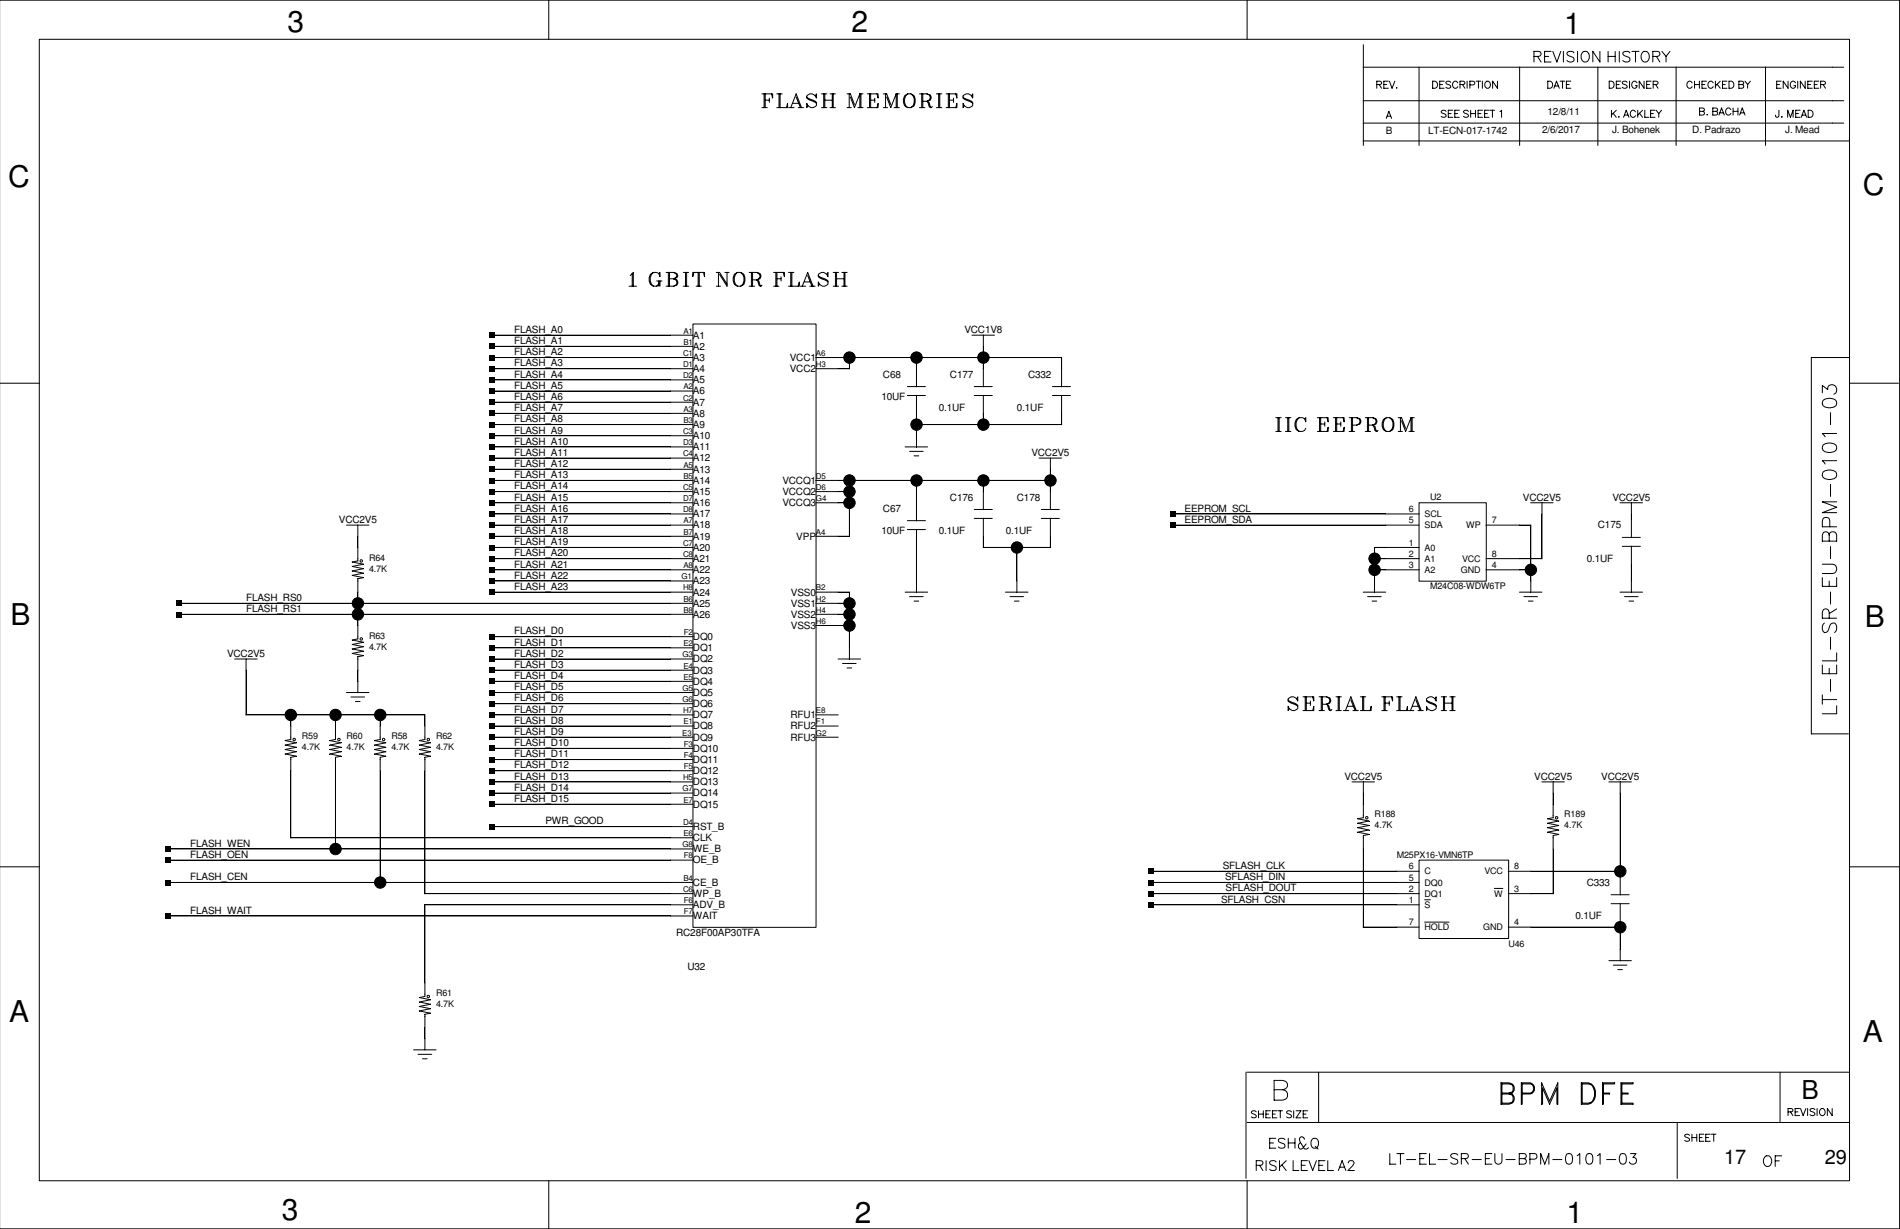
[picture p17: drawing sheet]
<svg xmlns="http://www.w3.org/2000/svg" width="432mm" height="279mm" viewBox="0 0 432 279" stroke-linecap="round" stroke-linejoin="round" font-family="sans-serif">
<defs><g id="words">
<g font-size="6.8">
<text x="65.3" y="7.2">3</text>
<text x="193.5" y="7.2">2</text>
<text x="355.5" y="7.7">1</text>
<text x="1.9" y="42.5">C</text>
<text x="423.3" y="44.3">C</text>
<text x="2.4" y="142">B</text>
<text x="423.8" y="142.5">B</text>
<text x="2.1" y="232.4">A</text>
<text x="423.3" y="236.9">A</text>
<text x="64.1" y="277.3">3</text>
<text x="194.3" y="278.1">2</text>
<text x="356" y="278.1">1</text>
</g>
<text font-size="5.9" x="409.4" y="249.8">B</text>
<g font-size="4.5">
<text x="391.8" y="264.6">17</text>
<text x="414.7" y="264.6">29</text>
</g>
<g font-size="2.3">
<text x="351.7" y="26.2">12/8/11</text>
<text x="315" y="30.5">B</text>
<text x="324.6" y="30.5">LT-ECN-017-1742</text>
<text x="350.5" y="30.3">2/6/2017</text>
<text x="366.4" y="30.3">J. Bohenek</text>
<text x="384.6" y="30.3">D. Padrazo</text>
<text x="405.7" y="30.3">J. Mead</text>
<text x="116.8" y="75.7">FLASH_A0</text>
<text x="157.5" y="77">A1</text>
<text x="219.2" y="75.7">VCC1V8</text>
<text x="116.8" y="78.2">FLASH_A1</text>
<text x="116.8" y="80.8">FLASH_A2</text>
<text x="116.8" y="83.3">FLASH_A3</text>
<text x="157.5" y="79.5">A2</text>
<text x="157.5" y="82">A3</text>
<text x="179.5" y="82">VCC1</text>
<text x="116.8" y="85.9">FLASH_A4</text>
<text x="116.8" y="88.4">FLASH_A5</text>
<text x="157.5" y="84.6">A4</text>
<text x="157.5" y="87.1">A5</text>
<text x="157.5" y="89.7">A6</text>
<text x="179.5" y="84.6">VCC2</text>
<text x="200.7" y="85.9">C68</text>
<text x="215.9" y="85.9">C177</text>
<text x="233.6" y="85.9">C332</text>
<text x="116.8" y="93.5">FLASH_A7</text>
<text x="116.8" y="90.9">FLASH_A6</text>
<text x="157.5" y="92.2">A7</text>
<text x="157.5" y="94.7">A8</text>
<text x="200.3" y="90.9">10UF</text>
<text x="213.4" y="93.5">0.1UF</text>
<text x="231.1" y="93.5">0.1UF</text>
<text x="116.8" y="96">FLASH_A8</text>
<text x="116.8" y="98.6">FLASH_A9</text>
<text x="116.8" y="101.1">FLASH_A10</text>
<text x="157.5" y="99.8">A10</text>
<text x="157.5" y="97.3">A9</text>
<text x="116.8" y="103.6">FLASH_A11</text>
<text x="116.8" y="106.2">FLASH_A12</text>
<text x="157.5" y="102.4">A11</text>
<text x="157.5" y="104.9">A12</text>
<text x="157.5" y="107.4">A13</text>
<text x="234.4" y="103.6">VCC2V5</text>
<text x="116.8" y="113.8">FLASH_A15</text>
<text x="116.8" y="108.7">FLASH_A13</text>
<text x="116.8" y="111.3">FLASH_A14</text>
<text x="157.5" y="110">A14</text>
<text x="157.5" y="112.5">A15</text>
<text x="177.8" y="110">VCCQ1</text>
<text x="177.8" y="112.5">VCCQ2</text>
<text x="215.9" y="113.8">C176</text>
<text x="231.1" y="113.8">C178</text>
<text x="346.1" y="113.8">VCC2V5</text>
<text x="366.4" y="113.8">VCC2V5</text>
<text x="77" y="118.9">VCC2V5</text>
<text x="116.8" y="118.9">FLASH_A17</text>
<text x="116.8" y="116.3">FLASH_A16</text>
<text x="157.5" y="115.1">A16</text>
<text x="157.5" y="117.6">A17</text>
<text x="177.8" y="115.1">VCCQ3</text>
<text x="200.7" y="116.3">C67</text>
<text x="269.2" y="118.9">EEPROM_SDA</text>
<text x="269.2" y="116.3">EEPROM_SCL</text>
<text x="116.8" y="124">FLASH_A19</text>
<text x="116.8" y="121.4">FLASH_A18</text>
<text x="157.5" y="120.1">A18</text>
<text x="157.5" y="122.7">A19</text>
<text x="157.5" y="125.2">A20</text>
<text x="181" y="122.7">VPP</text>
<text x="200.3" y="121.4">10UF</text>
<text x="213.4" y="121.4">0.1UF</text>
<text x="228.6" y="121.4">0.1UF</text>
<text x="363.1" y="120.1">C175</text>
<text x="116.8" y="129">FLASH_A21</text>
<text x="116.8" y="126.5">FLASH_A20</text>
<text x="116.8" y="131.6">FLASH_A22</text>
<text x="157.5" y="127.8">A21</text>
<text x="157.5" y="130.3">A22</text>
<text x="360.6" y="127.8">0.1UF</text>
<text x="55.9" y="136.7">FLASH_RS0</text>
<text x="116.8" y="134.1">FLASH_A23</text>
<text x="157.5" y="132.8">A23</text>
<text x="157.5" y="135.4">A24</text>
<text x="157.5" y="137.9">A25</text>
<text x="179.7" y="135.4">VSS0</text>
<text x="179.7" y="137.9">VSS1</text>
<text x="55.9" y="139.1">FLASH_RS1</text>
<text x="157.5" y="140.4">A26</text>
<text x="179.7" y="140.4">VSS2</text>
<text x="179.7" y="143">VSS3</text>
<text x="51.6" y="149.3">VCC2V5</text>
<text x="116.8" y="144.2">FLASH_D0</text>
<text x="116.8" y="146.8">FLASH_D1</text>
<text x="116.8" y="149.3">FLASH_D2</text>
<text x="157.5" y="145.5">DQ0</text>
<text x="157.5" y="148">DQ1</text>
<text x="116.8" y="151.8">FLASH_D3</text>
<text x="116.8" y="154.4">FLASH_D4</text>
<text x="157.5" y="150.6">DQ2</text>
<text x="157.5" y="153.1">DQ3</text>
<text x="157.5" y="155.7">DQ4</text>
<text x="116.8" y="156.9">FLASH_D5</text>
<text x="116.8" y="159.5">FLASH_D6</text>
<text x="157.5" y="158.2">DQ5</text>
<text x="157.5" y="160.7">DQ6</text>
<text x="116.8" y="167.1">FLASH_D9</text>
<text x="116.8" y="164.5">FLASH_D8</text>
<text x="116.8" y="162">FLASH_D7</text>
<text x="157.5" y="163.3">DQ7</text>
<text x="157.5" y="165.8">DQ8</text>
<text x="179.6" y="163.3">RFU1</text>
<text x="179.6" y="165.8">RFU2</text>
<text x="116.8" y="169.6">FLASH_D10</text>
<text x="116.8" y="172.2">FLASH_D11</text>
<text x="157.5" y="170.9">DQ10</text>
<text x="157.5" y="173.4">DQ11</text>
<text x="157.5" y="168.4">DQ9</text>
<text x="179.6" y="168.4">RFU3</text>
<text x="116.8" y="179.8">FLASH_D14</text>
<text x="116.8" y="177.2">FLASH_D13</text>
<text x="116.8" y="174.7">FLASH_D12</text>
<text x="157.5" y="176">DQ12</text>
<text x="157.5" y="178.5">DQ13</text>
<text x="305.5" y="177.2">VCC2V5</text>
<text x="348.7" y="177.2">VCC2V5</text>
<text x="363.9" y="177.2">VCC2V5</text>
<text x="116.8" y="182.3">FLASH_D15</text>
<text x="157.5" y="181.1">DQ14</text>
<text x="157.5" y="183.6">DQ15</text>
<text x="124" y="187.4">PWR_GOOD</text>
<text x="157.5" y="191.2">CLK</text>
<text x="157.5" y="188.7">RST_B</text>
<text x="43.2" y="195">FLASH_OEN</text>
<text x="43.2" y="192.5">FLASH_WEN</text>
<text x="157.5" y="196.3">OE_B</text>
<text x="157.5" y="193.8">WE_B</text>
<text x="277.9" y="197.6">SFLASH_CLK</text>
<text x="43.2" y="200.1">FLASH_CEN</text>
<text x="157.5" y="201.4">CE_B</text>
<text x="157.5" y="203.9">WP_B</text>
<text x="278.4" y="200.1">SFLASH_DIN</text>
<text x="278.5" y="202.6">SFLASH_DOUT</text>
<text x="360.6" y="201.4">C333</text>
<text x="43.2" y="207.7">FLASH_WAIT</text>
<text x="157.5" y="206.5">ADV_B</text>
<text x="157.5" y="209">WAIT</text>
<text x="277.5" y="205.2">SFLASH_CSN</text>
<text x="358.1" y="209">0.1UF</text>
<text x="153.7" y="212.8">RC28F00AP30TFA</text>
<text x="156.2" y="220.4">U32</text>
</g>
<g font-size="2">
<text x="325" y="113.6">U2</text>
<text x="320.2" y="119">5</text>
<text x="320.2" y="116.4">6</text>
<text x="323.8" y="117.5">SCL</text>
<text x="339" y="119">7</text>
<text x="320.2" y="124">1</text>
<text x="323.8" y="120.1">SDA</text>
<text x="323.8" y="125.2">A0</text>
<text x="333.2" y="120.1">WP</text>
<text x="83.9" y="130">4.7K</text>
<text x="83.9" y="127.5">R64</text>
<text x="320.2" y="129.1">3</text>
<text x="320.2" y="126.6">2</text>
<text x="323.8" y="127.7">A1</text>
<text x="323.8" y="130.3">A2</text>
<text x="332" y="130.3">GND</text>
<text x="332.3" y="127.7">VCC</text>
<text x="339" y="129.1">4</text>
<text x="339" y="126.6">8</text>
<text x="325" y="133.9">M24C08-WDW6TP</text>
<text x="83.9" y="145.2">R63</text>
<text x="83.9" y="147.7">4.7K</text>
<text x="68.6" y="168">R59</text>
<text x="68.6" y="170.6">4.7K</text>
<text x="78.8" y="170.6">4.7K</text>
<text x="78.8" y="168">R60</text>
<text x="88.9" y="168">R58</text>
<text x="88.9" y="170.6">4.7K</text>
<text x="99.1" y="170.6">4.7K</text>
<text x="99.1" y="168">R62</text>
<text x="312.4" y="185.8">R188</text>
<text x="355.5" y="185.8">R189</text>
<text x="312.4" y="188.3">4.7K</text>
<text x="355.5" y="188.3">4.7K</text>
<text x="317.5" y="195.1">M25PX16-VMN6TP</text>
<text x="320.2" y="197.7">6</text>
<text x="344.1" y="197.7">8</text>
<text x="320.2" y="200.2">5</text>
<text x="320.2" y="202.7">2</text>
<text x="323.8" y="203.8">DQ1</text>
<text x="323.8" y="201.3">DQ0</text>
<text x="323.8" y="198.8">C</text>
<text x="337.4" y="198.8">VCC</text>
<text x="339.6" y="203.8">W</text>
<text x="344.1" y="202.7">3</text>
<text x="320.2" y="205.3">1</text>
<text x="323.8" y="206.4">S</text>
<text x="320.2" y="210.4">7</text>
<text x="323.8" y="211.5">HOLD</text>
<text x="337.1" y="211.5">GND</text>
<text x="342.8" y="215.2">U46</text>
<text x="344.1" y="210.4">4</text>
<text x="99.1" y="226.4">R61</text>
<text x="99.1" y="229">4.7K</text>
</g>
<g font-size="1.8">
<text x="155.3" y="75.8">A1</text>
<text x="155.2" y="80.9">C1</text>
<text x="155.2" y="83.4">D1</text>
<text x="155.3" y="78.4">B1</text>
<text x="185.4" y="83.4">H3</text>
<text x="185.4" y="80.9">A6</text>
<text x="155.2" y="86">D2</text>
<text x="155.3" y="88.5">A2</text>
<text x="155.2" y="91.1">C2</text>
<text x="155.3" y="93.6">A3</text>
<text x="155.2" y="101.2">D3</text>
<text x="155.2" y="98.7">C3</text>
<text x="155.3" y="96.1">B3</text>
<text x="155.2" y="103.8">C4</text>
<text x="155.3" y="106.3">A5</text>
<text x="155.2" y="113.9">D7</text>
<text x="155.2" y="111.4">C5</text>
<text x="155.3" y="108.8">B5</text>
<text x="185.4" y="113.9">G4</text>
<text x="185.4" y="111.4">D6</text>
<text x="185.4" y="108.8">D5</text>
<text x="155.2" y="116.5">D8</text>
<text x="155.3" y="119">A7</text>
<text x="155.2" y="124.1">C7</text>
<text x="155.3" y="121.5">B7</text>
<text x="185.4" y="121.5">A4</text>
<text x="154.9" y="131.7">G1</text>
<text x="155.2" y="126.6">C8</text>
<text x="155.3" y="129.2">A8</text>
<text x="155.2" y="134.2">H8</text>
<text x="155.3" y="136.8">B6</text>
<text x="185.4" y="136.8">H2</text>
<text x="185.4" y="134.2">B2</text>
<text x="155.3" y="139.3">B8</text>
<text x="185.4" y="141.8">H6</text>
<text x="185.4" y="139.3">H4</text>
<text x="155.1" y="149.4">G3</text>
<text x="155.3" y="146.9">E2</text>
<text x="155.4" y="144.4">F2</text>
<text x="155.3" y="154.5">E5</text>
<text x="155.3" y="152">E4</text>
<text x="155.1" y="159.6">G6</text>
<text x="155.1" y="157.1">G5</text>
<text x="155.1" y="167.2">E3</text>
<text x="155.2" y="162.1">H7</text>
<text x="155.3" y="164.7">E1</text>
<text x="185.4" y="167.2">G2</text>
<text x="185.4" y="164.7">F1</text>
<text x="185.4" y="162.1">E8</text>
<text x="155.4" y="172.3">F4</text>
<text x="155.4" y="169.8">F3</text>
<text x="155.1" y="179.9">G7</text>
<text x="155.2" y="177.4">H5</text>
<text x="155.4" y="174.8">F5</text>
<text x="155.3" y="182.5">E7</text>
<text x="155.2" y="187.5">D4</text>
<text x="155.3" y="190.1">E6</text>
<text x="155.1" y="192.6">G8</text>
<text x="155.4" y="195.2">F8</text>
<text x="155.2" y="202.8">C6</text>
<text x="155.3" y="200.2">B4</text>
<text x="155.4" y="207.9">F7</text>
<text x="155.4" y="205.3">F6</text>
</g>
</g></defs>
<path d="M.1 0h431.6v279.4h-431.6z" fill="none" stroke="#fff" stroke-width=".23"/>
<g fill="none" stroke="#000" stroke-width=".23">
<path d="M-.1 0h431.8v279.4h-431.8M8.9 8.9h411.4v259.5h-411.4zM124.7 0v9M283.4 0v9M309.8 15.3h109.2M309.8 10.2v22.9M312.9 19.2l.9-.1 .2-.3-.4-.3h-.7v1.6M313.4 19.2l.6 .9M314.5 19.2h.6M315.5 18.5h-1v1.6h1M315.8 18.5l.6 1.6 .6-1.6M317.3 20h.2z"/>
<path d="M322.5 15.2v17.9M325.6 18.5h.5a.85 .85 0 0 1 .6 .8 .85 .85 0 0 1-.6 .8h-.5zM327.2 19.2h.6M328.2 18.5h-1v1.6h1M329.7 18.7a.62 .62 0 0 0-1.1 .1l1.1 .8v.3l-.4 .2-.7-.2M331.3 18.8a.61 .61 0 0 0-.7-.3 .61 .61 0 0 0-.5 .6 .68 .68 0 0 0 .3 .8 .68 .68 0 0 0 .8 0l.1-.2M331.8 19.2l.9-.1 .2-.3-.4-.3h-.7v1.6M332.4 19.2l.5 .9M333.4 18.5v1.6M334.1 19.3l.9-.1 .2-.4-.4-.3h-.7v1.6M335.4 18.5h1.1M336 18.5v1.6"/>
<path d="M336.9 18.5v1.6M337.6 18.7a.75 .75 0 0 1 1.1 .2 .75 .75 0 0 1-.3 1.1 .75 .75 0 0 1-.9-.3 .75 .75 0 0 1 .1-1zM340.3 18.5v1.6l-1.1-1.6v1.6M345.4 15.2v17.9M348.6 12.8l1.4-.1a.59 .59 0 0 0 0-.9l-1.4-.1v2.4M349.4 12.8l.8 1.3M351 12.8h1M351.7 18.5h.6a.85 .85 0 0 1 .6 .8 .85 .85 0 0 1-.6 .8h-.6zM352.5 11.7h-1.5v2.4h1.5M352.9 11.7l.9 2.4 .9-2.4M353.4 19.6h.7M354.5 18.5h1.1"/>
<path d="M355.1 18.5v1.6M355.3 11.7v2.4M356 19.2h.6M357 18.5h-1v1.6h1M357.7 12a.92 .92 0 0 0-1.6 .2 1.57 1.57 0 0 0 1.4 .8 .61 .61 0 0 1 0 1 1.13 1.13 0 0 1-1.4-.2M358.5 11.7v2.4M359.8 11.8a1.18 1.18 0 0 1 1.4 .5 1.18 1.18 0 0 1-.3 1.5 .9 .9 0 0 1-1 .3 .9 .9 0 0 1-.6-.9 1.55 1.55 0 0 1 .5-1.4zM363.1 15.2v17.9M363.6 11.7v2.4l-1.6-2.4v2.4M365.5 12.8h1.6M365.5 11.7v2.4M365.7 18.5h.6a.85 .85 0 0 1 .5 .8 .85 .85 0 0 1-.5 .8h-.6z"/>
<path d="M367.1 11.7v2.4M367.3 19.2h.7M368 11.7v2.4M368.3 18.5h-1v1.6h1M369.8 18.7a.62 .62 0 0 0-1.1 .1l1.1 .8v.3l-.4 .2-.7-.2M370.3 18.5v1.6M370.4 12a.92 .92 0 0 0-1.6 .2 1.57 1.57 0 0 0 1.4 .8 .61 .61 0 0 1 0 1 1.13 1.13 0 0 1-1.4-.2M370.9 11.7h1.6M371.7 11.7v2.4M372 18.8a.61 .61 0 0 0-.7-.3 .61 .61 0 0 0-.5 .6 .68 .68 0 0 0 .3 .8 .68 .68 0 0 0 .8 0l.1-.4h-.4M373.4 11.8a1.18 1.18 0 0 1 1.4 .5 1.18 1.18 0 0 1-.2 1.5 .9 .9 0 0 1-1.1 .3 .9 .9 0 0 1-.5-.9 1.55 1.55 0 0 1 .4-1.4zM373.6 18.5v1.6l-1.1-1.6v1.6"/>
<path d="M374.2 19.2h.7M375.2 18.5h-1v1.6h1M375.6 12.8l1.4-.1a.59 .59 0 0 0 0-.9l-1.4-.1v2.4M375.7 19.2l.9-.1 .2-.3-.4-.3h-.7v1.6M376.3 19.2l.5 .9M376.4 12.8l.8 1.3M377.7 11.7l.9 1.1v1.3M379.5 11.7l-.9 1.1M380.9 15.2v17.9M384.6 18.8a.61 .61 0 0 0-.7-.3 .61 .61 0 0 0-.5 .6 .68 .68 0 0 0 .2 .8 .68 .68 0 0 0 .9 0l.1-.2M385.1 19.2h1.1M385.1 18.5v1.6"/>
<path d="M386.2 18.5v1.6M386.8 19.2h.6M387.8 18.5h-1v1.6h1M389.3 18.8a.61 .61 0 0 0-.7-.3 .61 .61 0 0 0-.4 .6 .68 .68 0 0 0 .2 .8 .68 .68 0 0 0 .9 0v-.2M389.8 18.5v1.6M390.2 19.1l.7 1M390.9 18.5l-1.1 1.1M391.5 19.2h.6M392.5 18.5h-1v1.6h1M392.9 18.5h.6a.85 .85 0 0 1 .6 .8 .85 .85 0 0 1-.6 .8h-.6zM395.2 19.2h.7l.3 .2 .1 .4-.4 .3h-.7v-1.6h.7l.3 .1v.5l-.3 .1M396.6 18.5l.6 .7v.9"/>
<path d="M397.8 18.5l-.6 .7M401.2 15.2v17.9M403.8 19.2h.6M404.8 18.5h-1v1.6h1M406.4 18.5v1.6l-1.1-1.6v1.6M408.1 18.8a.61 .61 0 0 0-.8-.3 .61 .61 0 0 0-.4 .6 .68 .68 0 0 0 .2 .8 .68 .68 0 0 0 .9 0l.1-.4h-.4M408.6 18.5v1.6M410.3 18.5v1.6l-1.1-1.6v1.6M410.8 19.2h.7M411.9 18.5h-1.1v1.6h1.1M412.3 19.2h.7M413.3 18.5h-1v1.6h1"/>
<path d="M413.8 19.2l.9-.1 .2-.3-.4-.3h-.7v1.6M414.3 19.2l.6 .9M173.1 21.3h2.5v1l-.3-1M173.1 24.5h1.3M173.7 21.3v3.2M173.9 22.8h.9M173.9 21.3v3.2M174.8 22.3v1M176.5 24.5h2.5v-1l-.3 1M176.5 21.3h1.3M177 21.3v3.2M177.3 21.3v3.2"/>
<path d="M179.2 24.5h1.3M179.7 24.5l1.2-3.2 1.3 3.2M180.2 23.5h1.2M180.9 22.1l1 2.4M181.4 24.5h1.2M183.3 22.1l2 .9 .2 .3v.7a1.24 1.24 0 0 1-1.2 .5 1.24 1.24 0 0 1-1-1v1l.3-.5M185.3 21.8l.2-.5v1a1.24 1.24 0 0 0-.9-1 1.24 1.24 0 0 0-1.3 .5v.5l.3 .2 1.9 1M186.7 24.5h1.2M186.7 21.3h1.2M187.2 21.3v3.2M187.5 22.8h1.6M187.5 21.3v3.2"/>
<path d="M188.6 24.5h1.3M188.6 21.3h1.3M189.1 21.3v3.2M189.4 21.3v3.2M192.5 24.5h1M192.5 21.3h.8l.9 2.4M193 21.3v3.2M194.9 24.5h1.2M195.4 21.3h.7M195.4 21.3v3.2M195.4 21.3l-1.2 3.2-.9-2.4M195.7 21.3v3.2"/>
<path d="M197.1 24.5h2.5v-1l-.3 1M197.1 21.3h2.5v1l-.3-1M197.6 21.3v3.2M197.9 22.8h.9M197.9 21.3v3.2M198.8 22.3v1M200.7 24.5h1M200.7 21.3h.8l.9 2.4M201.3 21.3v3.2M203.2 24.5h1.2M203.7 21.3h.7M203.7 21.3v3.2"/>
<path d="M203.7 21.3l-1.3 3.2-.9-2.4M203.9 21.3v3.2M205.6 21.8a1.43 1.43 0 0 1 1.8-.3 1.43 1.43 0 0 1 .6 1.8 1.4 1.4 0 0 1-1.8 1.1 1.4 1.4 0 0 1-.9-1.9zM206.3 21.3a2 2 0 0 0 0 3.2M207 21.3a1.93 1.93 0 0 1 0 3.2M209 21.3h1.7l.7 .3 .2 .5-.2 .7-.7 .2h-1M209 24.5h1.2M209.5 21.3v3.2M209.7 21.3v3.2M210.7 23l.5 .3 .4 1.2M210.7 23l.7 1.5 .5-.3M210.7 21.3l.5 .3 .2 .5-.2 .7-.5 .2"/>
<path d="M212.8 24.5h1.2M212.8 21.3h1.2M213.3 21.3v3.2M213.6 21.3v3.2M215 24.5h2.5v-1l-.3 1M215 21.3h2.5v1l-.3-1M215.5 21.3v3.2M215.8 22.8h.9M215.8 21.3v3.2M216.7 22.3v1M218.9 22.1l1.9 .9 .3 .3v.7a1.24 1.24 0 0 1-1.3 .5 1.24 1.24 0 0 1-.9-1v1l.2-.5M220.8 21.8l.3-.5v1a1.24 1.24 0 0 0-1-1 1.24 1.24 0 0 0-1.2 .5v.5l.2 .2 2 1"/>
<path d="M309.8 28h109.2M309.8 22.9h109.2M309.8 32h110.5M315 26.9l.6-1.6 .7 1.6M315.3 26.4h.7M328.6 25.3a.62 .62 0 0 0-1.1 .1l1.1 .8v.3l-.3 .2-.8-.2M329.1 25.8h.7M330.2 25.1h-1.1v1.6h1.1M330.6 25.8h.7M331.6 25.1h-1v1.6h1M333.7 25.3a.62 .62 0 0 0-1.1 .1l1.1 .8v.3l-.4 .2-.7-.2M334.2 25.8h1.1"/>
<path d="M334.2 25.1v1.6M335.3 25.1v1.6M335.9 25.8h.6M336.9 25.1h-1v1.6h1M337.4 25.8h.6M338.4 25.1h-1v1.6h1M338.6 25.1h1.1M339.2 25.1v1.6M340.9 25.4l.3-.3v1.6M353.1 20.1l.6-1.6 .7 1.6M366.2 25.1v1.6M366.6 25.7l.7 1"/>
<path d="M367.3 25.1l-1.1 1.1M367.8 26.6h.2zM369 26.7l.6-1.6 .6 1.6M369.2 26.2h.8M371.7 25.4a.61 .61 0 0 0-.7-.3 .61 .61 0 0 0-.5 .6 .68 .68 0 0 0 .2 .8 .68 .68 0 0 0 .9 0l.1-.2M372.2 25.1v1.6M372.6 25.7l.7 1M373.3 25.1l-1.1 1.1M373.8 25.1v1.6h.9M375.1 25.8h.7M376.1 25.1h-1v1.6h1M376.4 25.1l.6 .7v.9"/>
<path d="M377.6 25.1l-.6 .7M386.2 25.3h.8l.3 .2v.4l-.3 .3h-.8v-1.6h.8l.3 .1v.3l-.3 .3M387.9 26.1h.2zM389.3 25.3h.7l.3 .2 .1 .4-.4 .3h-.7v-1.6h.7l.3 .1v.5l-.3 .1M390.7 26.2l.5-1.6 .7 1.6M390.9 25.7h.7M393.4 24.9a.61 .61 0 0 0-.7-.4 .61 .61 0 0 0-.5 .7 .68 .68 0 0 0 .2 .8 .68 .68 0 0 0 .9 0l.1-.2M393.9 24.6v1.6M393.9 25.3h1.1M395 24.6v1.6M395.4 26.2l.5-1.6 .7 1.6M395.6 25.7h.7"/>
<path d="M404.3 25.1l-.1 1.4-.2 .2-.4-.2-.1-.3M404.9 26.6h.1zM406.3 26.7v-1.6l.6 1.6 .6-1.6v1.6M408.1 25.8h.6M409.1 25.1h-1v1.6h1M409.4 26.7l.6-1.6 .6 1.6M409.6 26.2h.7M410.9 25.1h.6a.85 .85 0 0 1 .5 .8 .85 .85 0 0 1-.5 .8h-.6zM111.7 76.2h45.8M111.7 78.7h45.8M143 65.1h1.7M143.2 62.7l.7-.8v3.2"/>
<path d="M143.7 62.2v2.9M148.5 61.9a2 2 0 0 0 0 3.2M149.2 63.9h1.3M149.7 64.3l-.5 .8M149.7 62.2l.3-.3v1l-.3-.7a1.45 1.45 0 0 0-1.7 0 1.45 1.45 0 0 0-.5 1.7 1.36 1.36 0 0 0 2.2 .9M149.7 63.9v1.2M150 63.9v1.2M151.4 61.9h1.7l.7 .3 .3 .5-.3 .4-.7 .3M151.9 61.9v3.2M152.1 63.4h1l.7 .2 .3 .7-.3 .5-.7 .3h-1.7M152.1 61.9v3.2M153.1 63.4l.5 .2 .2 .5-.2 .7-.5 .3"/>
<path d="M153.1 61.9l.5 .3 .2 .5-.2 .4-.5 .3M155.3 65.1h1.2M155.3 61.9h1.2M155.8 61.9v3.2M156 61.9v3.2M157.5 73.7h28v137.1h-28zM157.7 61.9l-.3 1v-1h2.7v1l-.2-1M158.2 65.1h1.2M158.7 61.9v3.2M158.9 61.9v3.2M162.8 65.1h.9M162.8 61.9h.7l1.7 2.7"/>
<path d="M163.3 61.9v3.2M164.7 61.9h1M165.2 61.9v3.2l-1.7-2.7M166.9 62.4a1.43 1.43 0 0 1 1.8-.3 1.43 1.43 0 0 1 .6 1.8 1.4 1.4 0 0 1-1.8 1.1 1.4 1.4 0 0 1-.9-1.9zM167.6 61.9a2 2 0 0 0 0 3.2M168.3 61.9a1.93 1.93 0 0 1 0 3.2M170.3 61.9h1.7l.7 .3 .2 .5-.2 .7-.7 .2h-1M170.3 65.1h1.2M170.8 61.9v3.2M171 61.9v3.2M172 63.6l.5 .3 .4 1.2M172 63.6l.7 1.5 .5-.3"/>
<path d="M172 61.9l.5 .3 .2 .5-.2 .7-.5 .2M175.8 61.9h2.5v1l-.3-1M175.8 65.1h1.2M176.3 61.9v3.2M176.6 63.4h.9M176.6 61.9v3.2M177.5 62.9v1M179.2 65.1h2.5v-1l-.3 1M179.2 61.9h1.2M179.7 61.9v3.2M180 61.9v3.2M181.9 65.1h1.2"/>
<path d="M182.3 65.1l1.3-3.2 1.2 3.2M182.8 64.1h1.2M183.6 62.7l.9 2.4M184 65.1h1.3M186 62.7l1.9 .9 .3 .3v.7a1.24 1.24 0 0 1-1.3 .5 1.24 1.24 0 0 1-.9-1v1l.2-.5M187.9 62.4l.3-.5v1a1.24 1.24 0 0 0-1-1 1.24 1.24 0 0 0-1.2 .5v.5l.2 .2 2 1M189.4 65.1h1.2M189.4 61.9h1.2M189.9 61.9v3.2M190.1 63.4h1.7M190.1 61.9v3.2M191.3 65.1h1.2"/>
<path d="M191.3 61.9h1.2M191.8 61.9v3.2M192 61.9v3.2M220.9 76.2h5.1M223.5 76.2v11.7M-.1 87.1h9.1M111.7 81.3h45.8M111.7 99.1h45.8M111.7 83.8h45.8M111.7 86.4h45.8M111.7 88.9h45.8M111.7 91.4h45.8"/>
<path d="M111.7 94h45.8M111.7 96.5h45.8M185.4 81.3h55.9v6.6M185.4 83.8h7.6M193 81.3v2.6M206.2 89.9h4.1M206.2 87.9h4.1M208.2 96.5h33.1M208.3 81.3v6.6M208.3 89.9v11.7M221.4 89.9h4.1M221.4 87.9h4.1"/>
<path d="M223.5 89.9v6.7M239.2 89.9h4.1M239.2 87.9h4.1M241.3 89.9v6.7M289.9 98.1h1.3M289.9 95h1.3M290.4 95v3.1M290.7 95v3.1M292.1 98.1h1.3M292.1 95h1.3M292.7 95v3.1M292.9 95v3.1"/>
<path d="M295.3 95a2 2 0 0 0 0 3.1M296.5 95.2l.3-.2v.9l-.3-.7a1.45 1.45 0 0 0-1.7 0 1.45 1.45 0 0 0-.5 1.7 1.36 1.36 0 0 0 2.2 .9l.3-.4M299.4 98.1h2.4v-1l-.2 1M299.4 95h2.4v.9l-.2-.9M299.9 95v3.1M300.1 96.4h1M300.1 95v3.1M301.1 95.9v1M303 98.1h2.5v-1l-.3 1M303 95h2.5v.9l-.3-.9M303.5 95v3.1M303.8 96.4h.9"/>
<path d="M303.8 95v3.1M304.7 95.9v1M306.6 95h1.7l.8 .2 .2 .5-.2 .7-.8 .2h-.9M306.6 98.1h1.2M307.1 95v3.1M307.4 95v3.1M308.3 95l.5 .2 .3 .5-.3 .7-.5 .2M310.3 95h1.7l.7 .2 .2 .5-.2 .7-.7 .2h-1M310.3 98.1h1.2M310.8 95v3.1M311 95v3.1M312 96.6l.5 .3 .4 1.2"/>
<path d="M312 96.6l.7 1.5 .5-.3M312 95l.5 .2 .2 .5-.2 .7-.5 .2M314.4 95.4a1.43 1.43 0 0 1 1.8-.3 1.43 1.43 0 0 1 .6 1.8 1.4 1.4 0 0 1-1.8 1.2 1.4 1.4 0 0 1-.9-2zM315.1 95a2 2 0 0 0 0 3.1M315.8 95a1.93 1.93 0 0 1 0 3.1M317.8 98.1h.9M317.8 95h.7l.9 2.4M318.3 95v3.1M320.2 98.1h1.2M320.7 95h.7M320.7 95v3.1M320.7 95l-1.3 3.1-.9-2.4"/>
<path d="M320.9 95v3.1M414.1 89.3v-1.7l1.3 1a1.05 1.05 0 0 1 1.2-1.2 1.05 1.05 0 0 1 .8 1.5l-.2 .4-.4 .3M414.3 91a2.48 2.48 0 0 1 2.9 0 1.01 1.01 0 0 1-.4 1.5 2.58 2.58 0 0 1-2.5-.3l-.2-.4zM416 93.8v2.8M417.4 98.6h-3.3l.7 .7M420.3 87.1h11.2M420.3 81.3h-8.7v85.6M78.7 119.4h5.2M81.3 119.3v8.3M111.7 119.4h45.8M111.7 101.6h45.8M111.7 104.1h45.8"/>
<path d="M111.7 106.7h45.8M111.7 109.2h45.8M111.7 111.8h45.8M111.7 114.3h45.8M111.7 116.8h45.8M185.4 109.2h53.3M185.4 111.8h7.6M185.4 114.3h7.6M193 109.2v12.8M205.7 101.6h5.1M206.2 118.4h4.1M206.7 102.6h3.1"/>
<path d="M207.7 103.6h1.1M208.3 109.2v9.2M221.4 117.9h4.1M221.4 115.8h4.1M223.5 109.2v6.7M223.5 117.8v6.7h15.2v-6.7M236.1 104.1h5.2M236.6 117.9h4.1M236.6 115.8h4.1M238.7 104.1v11.8M266.6 119.4h55.9M266.6 116.8h55.9"/>
<path d="M322.5 114.3h15.3v17.8h-15.3zM337.7 119.4h10.2v15.3M347.9 114.3h5.1M350.4 114.3v12.7M368.2 114.3h5.1M370.8 114.3v7.9M414.3 107.3a2.48 2.48 0 0 1 2.9 0 1.01 1.01 0 0 1-.4 1.5 2.58 2.58 0 0 1-2.5-.3l-.2-.4zM414.3 101.2a2.48 2.48 0 0 1 2.9 0 1.01 1.01 0 0 1-.4 1.5 2.58 2.58 0 0 1-2.5-.3l-.2-.5zM415.8 119.8l-.1-1.9a.88 .88 0 0 0-.9-.3 .88 .88 0 0 0-.7 .8v1.4h3.3M416 110.1v2.8M417.4 104.7h-3.3l.7 .8M417.4 114.1h-3.3l3.3 1.2-3.3 1.2h3.3"/>
<path d="M40.6 137.2h116.9M40.6 139.7h116.9M81.3 127.5l-1.2 .3 2.5 .5-2.5 .5 2.5 .5-2.5 .5 2.5 .5-2.5 .5 2.5 .5-1.3 .3v5.6M81.3 139.7v5.6M111.7 134.6h45.8M111.7 121.9h45.8M111.7 124.5h45.8M111.7 127h45.8M111.7 129.5h45.8M111.7 132.1h45.8M185.4 134.6h7.6v15.3M185.4 121.9h7.6"/>
<path d="M185.4 137.2h7.6M185.4 139.7h7.6M205.7 134.6h5.1M206.2 120.4h4.1M206.7 135.6h3.1M207.7 136.7h1.1M208.3 120.4v14.3M228.5 134.6h5.1M229.5 135.6h3.1M230.5 136.7h1.1M231.1 124.5v10.2M309.8 134.6h5.1"/>
<path d="M310.8 135.6h3.1M311.8 136.7h1.1M312.3 124.5h10.2M312.3 127h10.2M312.3 129.5h10.2M312.4 124.5v10.2M337.7 127h12.7M337.7 129.5h10.2M345.3 134.6h5.1M346.3 135.6h3.1M347.3 136.7h1.1M368.2 134.6h5.1"/>
<path d="M368.7 124.2h4.1M368.7 122.2h4.1M369.2 135.6h3.1M370.2 136.7h1.1M370.8 124.2v10.5M414.1 128.3h2.4a1.07 1.07 0 0 1 .9 1 1.07 1.07 0 0 1-.9 1.1h-2.4M414.1 131.3v2h3.3v-2M415.7 121.7l-.2-.5a.76 .76 0 0 0-1.2 0l-.2 .5v1.3h3.3v-1.3a.85 .85 0 0 0-.8-.8 .85 .85 0 0 0-.9 .8v1.3M415.7 132.1v1.2M416 124.2v2.8M416 134.6v2.7M417.4 138.4l-1.7 1.1"/>
<path d="M53.3 149.8h5.2M55.9 149.8v12.8M78.7 157.4h5.2M79.8 158.5h3M80.8 159.5h1M81.3 145.2l-1.2 .3 2.5 .5-2.5 .5 2.5 .5-2.5 .5 2.5 .5-2.5 .5 2.5 .6-1.3 .2v8.2M111.7 149.8h45.8M111.7 157.4h45.8M111.7 144.7h45.8M111.7 147.3h45.8M111.7 152.4h45.8M111.7 154.9h45.8"/>
<path d="M111.7 160h45.8M185.4 142.2h7.6M190.5 149.8h5.1M191.5 150.8h3.1M192.5 151.8h1M292.7 159.1l2 1 .2 .3v.7a1.24 1.24 0 0 1-1.2 .4 1.24 1.24 0 0 1-1-.9v.9l.3-.4M294.7 158.9l.2-.5v1a1.24 1.24 0 0 0-.9-1 1.24 1.24 0 0 0-1.3 .5v.5l.3 .2 1.9 1M296.1 158.4h2.5v1l-.3-1M296.6 158.4v3.1M296.9 159.9h.9M296.9 158.4v3.1M297.8 159.4v1"/>
<path d="M299.8 158.4h1.7l.7 .3 .2 .4-.2 .8-.7 .2h-1M300.3 158.4v3.1M300.5 158.4v3.1M301.5 158.4l.5 .3 .2 .4-.2 .8-.5 .2M303.6 158.4h1.2M304.1 158.4v3.1M304.4 158.4v3.1M307 159.1l1 2.4M309.2 158.4h1.2M309.7 158.4v3.1M309.9 158.4v3.1M314 158.4h2.5v1l-.3-1"/>
<path d="M314.5 158.4v3.1M314.8 159.9h.9M314.8 158.4v3.1M315.7 159.4v1M317.4 158.4h1.2M317.9 158.4v3.1M318.2 158.4v3.1M321.8 159.1l.9 2.4M324.2 159.1l1.9 1 .3 .3v.7a1.24 1.24 0 0 1-1.3 .4 1.24 1.24 0 0 1-.9-.9v.9l.2-.4M326.1 158.9l.3-.5v1a1.24 1.24 0 0 0-.9-1 1.24 1.24 0 0 0-1.3 .5v.5l.2 .2 2 1M327.5 158.4h1.3M328 158.4v3.1"/>
<path d="M328.3 159.9h1.7M328.3 158.4v3.1M329.5 158.4h1.2M330 158.4v3.1M330.2 158.4v3.1M414.1 151.2v2h3.3v-2M414.1 159h3.3M414.1 157.9v2.2M414.6 141.6a1.41 1.41 0 0 0 0 2.2 .86 .86 0 0 0 .9-.6l.3-.9a.8 .8 0 0 1 .6-.6 .8 .8 0 0 1 .8 .2 1.46 1.46 0 0 1-.3 1.9M415.7 140.5v-1.3l-.2-.5a.76 .76 0 0 0-1.2 0l-.2 .5v1.3h3.3M415.7 151.9v1.3M416 144.9v2.7"/>
<path d="M416 154.4v2.8M417.4 148.4v1.8h-3.3M55.9 162.5h40.7v5.6M66.1 162.5v5.6M66.1 168.1l-1.3 .3 2.6 .5-2.6 .5 2.6 .5-2.6 .5 2.6 .5-2.6 .5 2.6 .5-1.3 .3v18.3M76.2 168.1l-1.2 .3 2.5 .5-2.5 .5 2.5 .5-2.5 .5 2.5 .5-2.5 .5 2.5 .5-1.3 .3v20.8M76.2 162.5v5.6M86.4 168.1l-1.3 .3 2.6 .5-2.6 .5 2.6 .5-2.6 .5 2.6 .5-2.6 .5 2.6 .5-1.3 .3v28.5M86.4 162.5v5.6M96.6 168.1l-1.3 .3 2.5 .5-2.5 .5 2.5 .5-2.5 .5 2.5 .5-2.5 .5 2.5 .5-1.2 .3v31M111.7 177.8h45.8M111.7 170.1h45.8"/>
<path d="M111.7 172.7h45.8M111.7 175.2h45.8M111.7 162.5h45.8M111.7 165.1h45.8M111.7 167.6h45.8M185.4 162.5h5.1M185.4 165.1h5.1M185.4 167.6h5.1M296.1 161.5h2.5v-.9l-.3 .9M299.8 161.5h1.2M301.5 160.1l.5 .3 .4 1.1M301.5 160.1l.7 1.4 .5-.2"/>
<path d="M303.6 161.5h1.2M305.3 161.5h1.2M305.8 161.5l1.2-3.1 1.2 3.1M306.3 160.6h1.2M307.3 177.8h5.1M307.5 161.5h1.2M309.2 161.5h2.4v-.9l-.2 .9M309.8 177.7v8.2l-1.2 .2 2.5 .5-2.5 .6 2.5 .5-2.5 .5 2.5 .5-2.5 .5 2.5 .5-1.3 .2v20.9M314 161.5h1.3M317.4 161.5h2.5v-.9l-.3 .9M320.1 161.5h1.2M320.5 161.5l1.3-3.1 1.2 3.1"/>
<path d="M321.1 160.6h1.1M322.2 161.5h1.3M327.5 161.5h1.3M329.5 161.5h1.2M350.4 177.8h5.1M353 177.7v8.2l-1.3 .2 2.5 .5-2.5 .6 2.5 .5-2.5 .5 2.5 .5-2.5 .5 2.5 .5-1.2 .2v13.3h-10.2M365.6 177.8h5.2M368.2 177.7v25.8M411.6 166.8h8.5M417.4 160.4v1.9h-3.3M-.1 197.1h9.1M38.1 195.5h119.4"/>
<path d="M38.1 193h119.4M66 190.5h91.5M111.7 180.3h45.8M111.7 182.8h45.8M111.7 187.9h45.8M261.5 198.1h61M322.5 195.5h20.4v17.9h-20.4zM342.8 198.1h25.4M420.3 197.1h11.4M38.1 200.6h119.4M38.1 208.2h119.4M96.5 205.7h61"/>
<path d="M96.5 203.2h61M96.6 205.7v20.9M261.5 205.7h61M261.5 200.6h61M261.5 203.2h61M309.8 210.8h12.7M323.8 209.6h5.5M323.8 204.6h1.3M339.6 202h1.9M342.8 210.8h25.4M365.6 218.4h5.2M366.1 205.4h4.1"/>
<path d="M366.1 203.4h4.1M366.6 219.4h3.1M368.2 205.4v13M94 238.7h5.1M95 239.7h3.1M96.6 226.5l-1.3 .3 2.5 .5-2.5 .5 2.5 .5-2.5 .5 2.5 .5-2.5 .5 2.5 .5-1.2 .3v8.1M367.7 220.4h1M96 240.7h1.1M283.2 243.7v24.2M283.4 255.2h136.9M283.4 243.8h136.9M285.5 252.8a.62 .62 0 0 0-1.1 .1l1.1 .8v.2l-.4 .2-.7-.2"/>
<path d="M286 252.5v1.6M286 253.3h1.1M287.1 252.5v1.6M287.7 253.3h.6M288.5 259.8h.9M288.7 252.5h-1v1.6h1M289.2 253.3h.6M289.6 247.7h1.9a1.19 1.19 0 0 1 1.1 1.2 1.19 1.19 0 0 1-1.1 1.2h-1.9v-4.5h1.9l.6 .2a.98 .98 0 0 1 0 1.7l-.6 .2M289.9 258.8h-1.4v2.2h1.4M290.2 252.5h-1v1.6h1M290.4 252.5h1.1M291 252.5v1.6"/>
<path d="M292 259.1a.85 .85 0 0 0-1.5 .2l.2 .3 1.1 .5a.56 .56 0 0 1 0 .8 1.08 1.08 0 0 1-1.3-.2M292.8 259.8h1.5M292.8 258.8v2.2M293.5 252.8a.62 .62 0 0 0-1.1 .1l1.1 .8v.2l-.4 .2-.7-.2M294 252.5v1.6M294.3 258.8v2.2M294.6 252.5h1.1l-1.1 1.6h1.1M295.5 259.8l-.4 .5v.5l.4 .4 .6-.2 .7-.9M296.2 253.3h.6M296.5 259l-.5-.6h-.3l-.4 .4 .1 .7 1 1.7h.5l.5-.3M297.2 252.5h-1v1.6h1M298.2 259.1a.83 .83 0 0 1 .9-.3 .83 .83 0 0 1 .5 .8 .99 .99 0 0 1-.2 1.1 .99 .99 0 0 1-1 .2 1.46 1.46 0 0 1-.2-1.8z"/>
<path d="M299.7 243.8v11.4M341.3 248.5h1.6a1.27 1.27 0 0 1 1.2 .9 1.27 1.27 0 0 1-.4 1.4l-.8 .2h-1.8v-4.8h1.8a1.29 1.29 0 0 1 1.2 .9 1.29 1.29 0 0 1-.4 1.4l-.8 .2M342.9 248.5l.8-.3 .2-.4v-.7l-.2-.5-.8-.2h-1.6v4.4h1.6l.8-.2 .2-.5v-.7l-.2-.4-.8-.3h-1.6M345.9 248.5h1.9l.5-.3 .2-.4v-.7l-.2-.5-.5-.2h-1.9v4.6h-.2v-4.8h2.1a1.31 1.31 0 0 1 1 1.2 1.31 1.31 0 0 1-1 1.3h-1.9M350.4 246.2l1.8 4.1 1.8-4.1v4.8h-.2v-3.6l-1.6 3.6-1.6-3.6v3.6h-.2zM359.4 246.2h1.6a2.64 2.64 0 0 1 1.1 4.1l-.4 .5-.7 .2h-1.6zM359.6 246.4h1.4a1.62 1.62 0 0 1 1.4 1.6 2.93 2.93 0 0 1-.7 2.6l-.7 .2h-1.4zM364.2 246.2h2.7v.2h-2.5v4.6h-.2zM364.4 248.5h1.4v.2h-1.4M368.4 246.2h2.7v.2h-2.5v4.4h2.5v.2h-2.7zM368.6 248.5h1.4v.2h-1.4M381.2 255.2v12.7"/>
<path d="M384 258.1a.62 .62 0 0 0-1.1 .1l1.1 .8v.2l-.4 .3-.7-.3M384.5 257.9v1.6M384.5 258.6h1.1M385.6 257.9v1.6M386.2 258.6h.6M387.2 257.9h-1v1.6h1M387.6 258.6h.7M388.7 257.9h-1.1v1.6h1.1M388.9 257.9h1.1M389.5 257.9v1.6M404.5 243.8v11.2M406.4 252.8l.9-.1 .2-.4-.4-.3h-.7v1.6"/>
<path d="M406.9 252.8l.6 .8M408 252.8h.6M409 252h-1v1.6h1M409.2 252l.6 1.6 .6-1.6M410.8 252v1.6M412.5 252.3a.62 .62 0 0 0-1.1 .1l1.1 .8v.2l-.4 .2-.7-.2M413 252v1.6M413.7 252.3a.75 .75 0 0 1 1.1 .2 .75 .75 0 0 1-.4 1 .75 .75 0 0 1-.9-.3 .75 .75 0 0 1 .2-.9zM416.4 252v1.6l-1.1-1.6v1.6M124.7 268.4v11M283.4 268.4v11M285.5 264.9h1a.58 .58 0 0 0 .5-.6l-.2-.4h-1.3v2.2"/>
<path d="M286.3 264.9l.7 1.2M287.7 263.9v2.2M290 264.2a.85 .85 0 0 0-1.5 .2l.3 .3 1 .4a.56 .56 0 0 1 0 .9 1.08 1.08 0 0 1-1.3-.2M290.8 263.9v2.2M291.3 264.8l1 1.3M292.3 263.9l-1.5 1.4M293.9 263.9v2.2h1.3M295.7 264.9h.9M297.1 263.9h-1.4v2.2h1.4M297.5 263.9l.8 2.2 .9-2.2M298.9 260.6l.7 .6M299.7 264.9h.9"/>
<path d="M301.1 263.9h-1.4v2.2h1.4M301.8 263.9v2.2h1.3M304.2 266.1l.8-2.2 .9 2.2M304.5 265.3h1.1M306.4 264.4l.4-.5h.7a.51 .51 0 0 1 .1 .8l-1.3 1.4h1.5M315.8 262.3v2.4h1.4M317.5 262.3h1.6M318.3 262.3v2.4M319.7 263.6h2M322.7 263.4h.9M324.1 262.3h-1.4v2.4h1.4M324.9 262.3v2.4h1.4"/>
<path d="M326.8 263.6h2.1M331.3 262.6a.92 .92 0 0 0-1.6 .2 1.57 1.57 0 0 0 1.4 .8 .61 .61 0 0 1 0 .9 1.13 1.13 0 0 1-1.4-.2M332.1 263.4l1.4-.1a.59 .59 0 0 0 0-1h-1.4v2.4M332.9 263.4l.8 1.3M334.6 263.6h2M337.6 263.4h.9M339 262.3h-1.4v2.4h1.4M339.7 262.3v1.7a.81 .81 0 0 0 .8 .7 .81 .81 0 0 0 .8-.7v-1.7M342.3 263.6h2M345.3 263.4l1.4 .1a.67 .67 0 0 1 0 1l-1.4 .2v-2.4h1.4a.61 .61 0 0 1 0 1l-.4 .1M347.7 263.5h1a.67 .67 0 0 0 .6-.4 .67 .67 0 0 0-.2-.8h-1.4v2.4M350.1 264.7v-2.4l1 2.4 .9-2.4v2.4"/>
<path d="M352.9 263.6h2.1M356.1 262.3a.86 .86 0 0 1 1.2 .4 2.14 2.14 0 0 1-.3 1.8 .77 .77 0 0 1-1.1-.3 2.01 2.01 0 0 1 .2-1.9zM358.4 262.7l.6-.4v2.4M360.7 262.3a.86 .86 0 0 1 1.2 .4 2.14 2.14 0 0 1-.2 1.8 .77 .77 0 0 1-1.2-.3 2.01 2.01 0 0 1 .2-1.9zM363.1 262.7l.5-.4v2.4M365.1 263.6h2.1M368.3 262.3a.86 .86 0 0 1 1.2 .4 2.14 2.14 0 0 1-.2 1.8 .77 .77 0 0 1-1.2-.3 2.01 2.01 0 0 1 .2-1.9zM370.5 262.3h1.3l-.7 .8a.82 .82 0 0 1 .6 1.4 .82 .82 0 0 1-1.4-.3M401.2 262.8a1.18 1.18 0 0 1 1.4 .6 1.18 1.18 0 0 1-.2 1.4 .9 .9 0 0 1-1 .3 .9 .9 0 0 1-.6-.9 1.55 1.55 0 0 1 .4-1.4zM403.4 263.9h1M404.9 262.8h-1.5v2.4"/>
<circle cx="193.1" cy="81.3" r="1.3"/>
<circle cx="208.3" cy="81.3" r="1.3"/>
<circle cx="208.3" cy="96.5" r="1.3"/>
<circle cx="223.5" cy="96.5" r="1.3"/>
<circle cx="223.5" cy="81.3" r="1.3"/>
<circle cx="193.1" cy="111.8" r="1.3"/>
<circle cx="193.1" cy="114.3" r="1.3"/>
<circle cx="193.1" cy="109.2" r="1.3"/>
<circle cx="208.3" cy="109.2" r="1.3"/>
<circle cx="223.5" cy="109.2" r="1.3"/>
<circle cx="238.7" cy="109.2" r="1.3"/>
<circle cx="81.3" cy="139.7" r="1.3"/>
<circle cx="81.3" cy="137.2" r="1.3"/>
<circle cx="82.1" cy="127.5" r=".29"/>
<circle cx="193.1" cy="137.2" r="1.3"/>
<circle cx="193.1" cy="139.7" r="1.3"/>
<circle cx="231.1" cy="124.5" r="1.3"/>
<circle cx="312.4" cy="129.6" r="1.3"/>
<circle cx="312.4" cy="127" r="1.3"/>
<circle cx="347.9" cy="129.6" r="1.3"/>
<circle cx="82.1" cy="145.3" r=".29"/>
<circle cx="193.1" cy="142.2" r="1.3"/>
<circle cx="66.1" cy="162.5" r="1.3"/>
<circle cx="66.9" cy="168.1" r=".29"/>
<circle cx="76.3" cy="162.5" r="1.3"/>
<circle cx="77" cy="168.1" r=".29"/>
<circle cx="86.4" cy="162.5" r="1.3"/>
<circle cx="87.2" cy="168.1" r=".29"/>
<circle cx="97.3" cy="168.1" r=".29"/>
<circle cx="76.3" cy="193" r="1.3"/>
<circle cx="310.6" cy="185.9" r=".29"/>
<circle cx="353.7" cy="185.9" r=".29"/>
<circle cx="368.2" cy="198.1" r="1.3"/>
<circle cx="86.4" cy="200.6" r="1.3"/>
<circle cx="368.2" cy="210.8" r="1.3"/>
<circle cx="97.3" cy="226.5" r=".29"/>
</g>
<g fill="#000">
<path d="M111.1 75.6h1.3v1.3h-1.3zM111.1 78.1h1.3v1.3h-1.3zM111.1 80.6h1.3v1.4h-1.3zM111.1 83.2h1.3v1.3h-1.3zM111.1 85.7h1.3v1.3h-1.3zM111.1 88.3h1.3v1.3h-1.3zM111.1 93.3h1.3v1.4h-1.3zM111.1 95.9h1.3v1.3h-1.3zM111.1 98.4h1.3v1.3h-1.3zM111.1 90.8h1.3v1.3h-1.3zM111.1 118.7h1.3v1.4h-1.3zM111.1 101h1.3v1.3h-1.3z"/>
<path d="M111.1 116.2h1.3v1.3h-1.3zM111.1 103.5h1.3v1.3h-1.3zM111.1 113.7h1.3v1.3h-1.3zM111.1 106h1.3v1.4h-1.3zM111.1 108.6h1.3v1.3h-1.3zM111.1 111.1h1.3v1.3h-1.3zM266 118.7h1.3v1.4h-1.3zM266 116.2h1.3v1.3h-1.3zM40 139.1h1.4v1.2h-1.4zM40 136.5h1.4v1.3h-1.4zM111.1 128.9h1.3v1.3h-1.3zM111.1 123.8h1.3v1.3h-1.3z"/>
<path d="M111.1 126.4h1.3v1.3h-1.3zM111.1 131.4h1.3v1.4h-1.3zM111.1 121.3h1.3v1.3h-1.3zM111.1 134h1.3v1.3h-1.3zM111.1 144.1h1.3v1.3h-1.3zM111.1 146.6h1.3v1.4h-1.3zM111.1 149.2h1.3v1.3h-1.3zM111.1 151.7h1.3v1.3h-1.3zM111.1 154.3h1.3v1.3h-1.3zM111.1 156.8h1.3v1.3h-1.3zM111.1 159.3h1.3v1.4h-1.3zM111.1 167h1.3v1.3h-1.3z"/>
<path d="M111.1 164.4h1.3v1.3h-1.3zM111.1 169.5h1.3v1.3h-1.3zM111.1 172h1.3v1.4h-1.3zM111.1 161.9h1.3v1.3h-1.3zM111.1 179.7h1.3v1.3h-1.3zM111.1 177.1h1.3v1.3h-1.3zM111.1 174.6h1.3v1.3h-1.3zM37.5 194.9h1.3v1.3h-1.3zM37.5 192.4h1.3v1.3h-1.3zM37.5 200h1.3v1.3h-1.3zM111.1 187.3h1.3v1.3h-1.3zM111.1 182.2h1.3v1.3h-1.3z"/>
<path d="M260.9 197.4h1.4v1.4h-1.4zM260.9 200h1.4v1.3h-1.4zM37.5 207.6h1.3v1.3h-1.3zM260.9 202.5h1.4v1.3h-1.4zM260.9 205.1h1.4v1.3h-1.4z"/>
</g>
<g fill="#000">
<path d="M370.8 116.8v1.3z" fill-rule="evenodd"/>
<path d="M368.2 198.1v1.2z" fill-rule="evenodd"/>
<path d="M368.2 209.5v1.3z" fill-rule="evenodd"/>
<circle cx="193" cy="81.3" r="1.31"/>
<circle cx="208.3" cy="81.3" r="1.31"/>
<circle cx="208.3" cy="96.5" r="1.31"/>
<circle cx="223.5" cy="96.5" r="1.31"/>
<circle cx="223.5" cy="81.3" r="1.31"/>
<circle cx="193" cy="114.3" r="1.31"/>
<circle cx="193" cy="109.2" r="1.31"/>
<circle cx="193" cy="111.8" r="1.31"/>
<circle cx="208.3" cy="109.2" r="1.31"/>
<circle cx="223.5" cy="109.2" r="1.31"/>
<circle cx="238.7" cy="109.2" r="1.31"/>
<circle cx="81.3" cy="137.2" r="1.31"/>
<circle cx="81.3" cy="139.7" r="1.31"/>
<circle cx="193" cy="139.7" r="1.31"/>
<circle cx="193" cy="137.2" r="1.31"/>
<circle cx="231.1" cy="124.5" r="1.31"/>
<circle cx="312.4" cy="129.5" r="1.31"/>
<circle cx="312.4" cy="127" r="1.31"/>
<circle cx="347.9" cy="129.5" r="1.31"/>
<circle cx="193" cy="142.2" r="1.31"/>
<circle cx="66.1" cy="162.5" r="1.31"/>
<circle cx="76.2" cy="162.5" r="1.31"/>
<circle cx="86.4" cy="162.5" r="1.31"/>
<circle cx="76.2" cy="193" r="1.31"/>
<circle cx="368.2" cy="198.1" r="1.31"/>
<circle cx="86.4" cy="200.6" r="1.31"/>
<circle cx="368.2" cy="210.8" r="1.31"/>
</g>
<use href="#words"/>
</svg>
